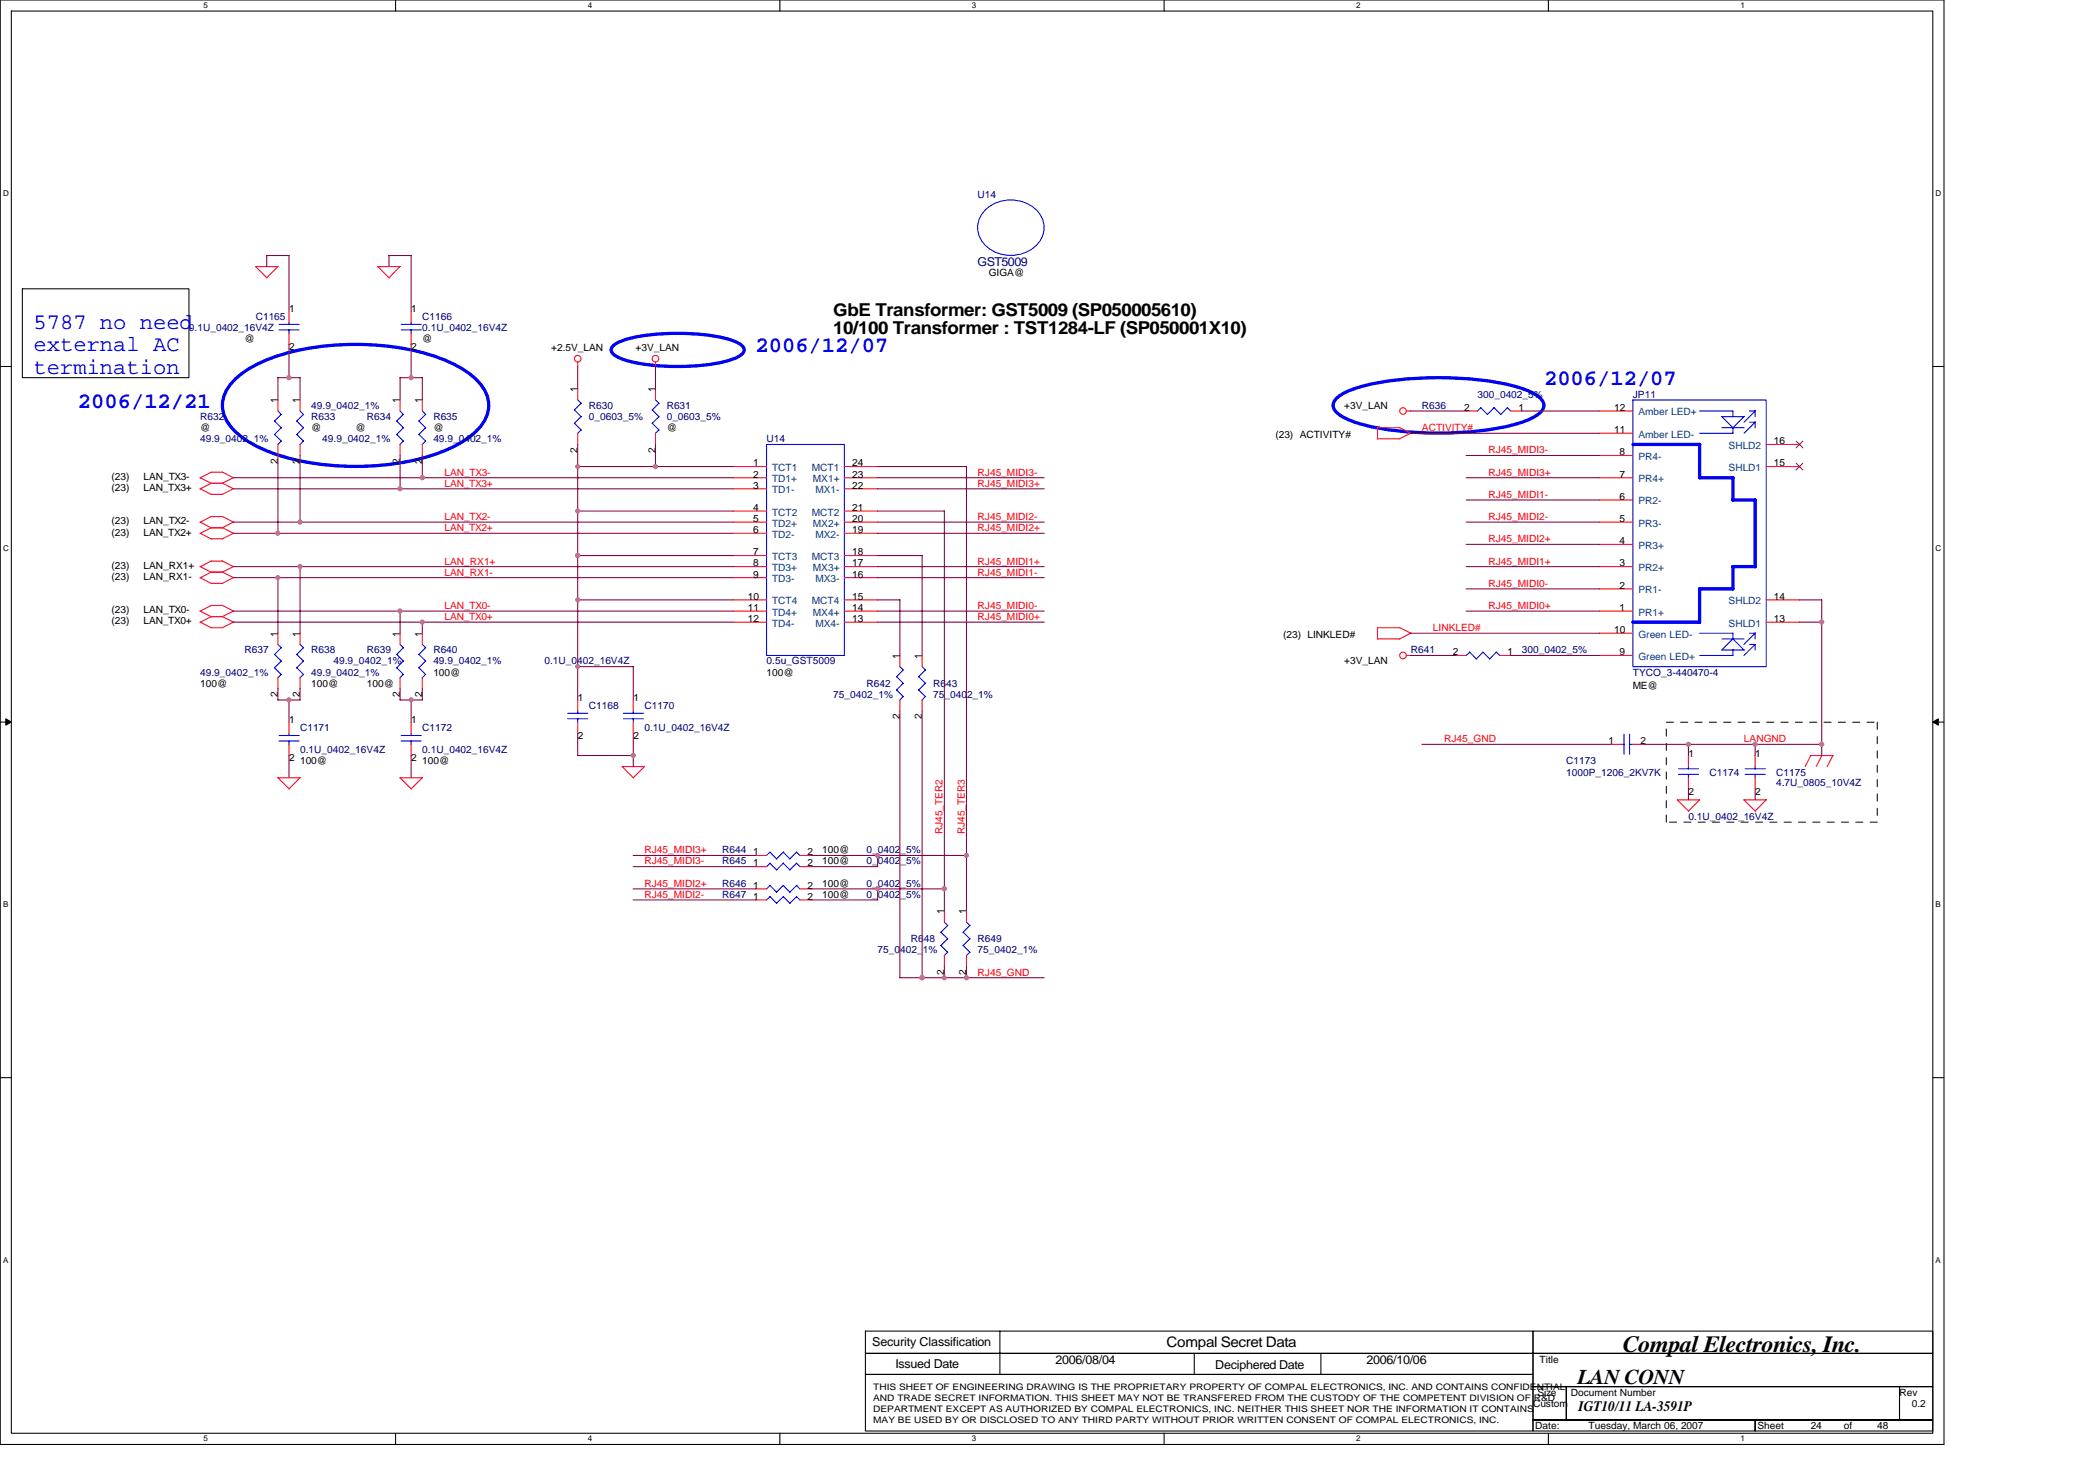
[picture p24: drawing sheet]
<svg xmlns="http://www.w3.org/2000/svg" width="297mm" height="210mm" viewBox="0 0 297 210" stroke-linecap="round" stroke-linejoin="round" font-family="sans-serif">
<defs><g id="words">
<text font-size="3.3" x="230.1" y="191.6">Compal Electronics, Inc.</text>
<g font-size="3.2" fill="#00f">
<text x="4.8" y="46.6">5787 no need</text>
<text x="4.8" y="49.8">external AC</text>
<text x="4.8" y="53">termination</text>
<text x="107.1" y="49.9">2006/12/07</text>
<text x="11" y="57.8">2006/12/21</text>
<text x="218.9" y="54.6">2006/12/07</text>
</g>
<text font-size="3" x="223.6" y="196.1">LAN CONN</text>
<g font-size="2.5">
<text x="118.1" y="44.8">GbE Transformer: GST5009 (SP050005610)</text>
<text x="118.1" y="47.3">10/100 Transformer : TST1284-LF (SP050001X10)</text>
</g>
<g font-size="2.1">
<text x="165.4" y="191">Compal Secret Data</text>
<text x="223.8" y="200">IGT10/11 LA-3591P</text>
</g>
<text font-size="1.7" fill="#000080" x="138.6" y="37.8">GST5009</text>
<g font-size="1.7">
<text x="123.7" y="190.8">Security Classification</text>
<text x="127" y="193.8">Issued Date</text>
<text x="149.6" y="193.4">2006/08/04</text>
<text x="172.3" y="194">Deciphered Date</text>
<text x="193.7" y="193.4">2006/10/06</text>
</g>
<g font-size="1.4" fill="#000080">
<text x="138.6" y="28">U14</text>
<text x="26.8" y="46.9">0.1U_0402_16V4Z</text>
<text x="36.3" y="45.4">C1165</text>
<text x="59.9" y="45.4">C1166</text>
<text x="59.9" y="46.9">0.1U_0402_16V4Z</text>
<text x="28.4" y="59.5">R632</text>
<text x="44.1" y="59.5">R633</text>
<text x="44.1" y="58">49.9_0402_1%</text>
<text x="52" y="59.5">R634</text>
<text x="61.4" y="59.5">R635</text>
<text x="83.5" y="58">R630</text>
<text x="83.5" y="59.5">0_0603_5%</text>
<text x="94.5" y="58">R631</text>
<text x="94.5" y="59.5">0_0603_5%</text>
<text x="201.6" y="58">R636</text>
<text x="209.5" y="56.4">300_0402_5%</text>
<text x="231.5" y="56.4">JP11</text>
<text x="28.4" y="62.7">49.9_0402_1%</text>
<text x="45.7" y="62.7">49.9_0402_1%</text>
<text x="61.4" y="62.7">49.9_0402_1%</text>
<text x="108.7" y="62.7">U14</text>
<text x="28.4" y="95.8">49.9_0402_1%</text>
<text x="34.7" y="92.6">R637</text>
<text x="44.1" y="92.6">R638</text>
<text x="44.1" y="95.8">49.9_0402_1%</text>
<text x="47.3" y="94.2">49.9_0402_1%</text>
<text x="52" y="92.6">R639</text>
<text x="61.4" y="92.6">R640</text>
<text x="61.4" y="94.2">49.9_0402_1%</text>
<text x="77.2" y="94.2">0.1U_0402_16V4Z</text>
<text x="108.7" y="94.2">0.5u_GST5009</text>
<text x="200" y="92.6">R641</text>
<text x="215.8" y="92.6">300_0402_5%</text>
<text x="231.5" y="95.8">TYCO_3-440470-4</text>
<text x="83.5" y="100.5">C1168</text>
<text x="91.4" y="100.5">C1170</text>
<text x="118.1" y="98.9">75_0402_1%</text>
<text x="122.9" y="97.3">R642</text>
<text x="132.3" y="97.3">R643</text>
<text x="132.3" y="98.9">75_0402_1%</text>
<text x="42.5" y="103.6">C1171</text>
<text x="42.5" y="106.8">0.1U_0402_16V4Z</text>
<text x="59.9" y="103.6">C1172</text>
<text x="59.9" y="106.8">0.1U_0402_16V4Z</text>
<text x="91.4" y="103.6">0.1U_0402_16V4Z</text>
<text x="222.1" y="108.4">C1173</text>
<text x="222.1" y="109.9">1000P_1206_2KV7K</text>
<text x="242.4" y="109.9">C1174</text>
<text x="251.8" y="109.9">C1175</text>
<text x="251.8" y="111.3">4.7U_0805_10V4Z</text>
<text x="239.4" y="116.2">0.1U_0402_16V4Z</text>
<text x="102.4" y="122.5">R645</text>
<text x="102.4" y="120.9">R644</text>
<text x="102.4" y="125.7">R646</text>
<text x="122.9" y="122.5">0_0402_5%</text>
<text x="122.9" y="120.9">0_0402_5%</text>
<text x="122.9" y="125.7">0_0402_5%</text>
<text x="102.4" y="127.3">R647</text>
<text x="122.9" y="127.3">0_0402_5%</text>
<text x="124.4" y="135.1">75_0402_1%</text>
<text x="129.2" y="133.5">R648</text>
<text x="138.6" y="133.5">R649</text>
<text x="138.6" y="135.1">75_0402_1%</text>
</g>
<g font-size="1.4">
<text x="140.2" y="39.1">GIGA@</text>
<text x="41" y="44.2">1</text>
<text x="58.3" y="44.2">1</text>
<text x="34.7" y="48.5">@</text>
<text x="41" y="49.6">2</text>
<text x="58.3" y="49.6">2</text>
<text x="59.9" y="48.5">@</text>
<text x="78.1" y="49.8">+2.5V_LAN</text>
<text x="90.1" y="49.8">+3V_LAN</text>
<text x="39.4" y="57.1" transform="rotate(-90 39.4 57.1)">1</text>
<text x="42.5" y="57.1" transform="rotate(-90 42.5 57.1)">1</text>
<text x="56.7" y="57.1" transform="rotate(-90 56.7 57.1)">1</text>
<text x="59.9" y="57.1" transform="rotate(-90 59.9 57.1)">1</text>
<text x="81.9" y="55.6" transform="rotate(-90 81.9 55.6)">1</text>
<text x="92.9" y="55.6" transform="rotate(-90 92.9 55.6)">1</text>
<text x="190.6" y="58">+3V_LAN</text>
<text x="207.6" y="58.2">2</text>
<text x="215.3" y="58.2">1</text>
<text x="228.9" y="58.2">12</text>
<text x="28.4" y="61.1">@</text>
<text x="39.4" y="65.7" transform="rotate(-90 39.4 65.7)">2</text>
<text x="42.5" y="65.7" transform="rotate(-90 42.5 65.7)">2</text>
<text x="44.1" y="61.1">@</text>
<text x="50.4" y="61.1">@</text>
<text x="56.7" y="65.7" transform="rotate(-90 56.7 65.7)">2</text>
<text x="59.9" y="65.7" transform="rotate(-90 59.9 65.7)">2</text>
<text x="61.4" y="61.1">@</text>
<text x="81.9" y="64.2" transform="rotate(-90 81.9 64.2)">2</text>
<text x="92.9" y="64.2" transform="rotate(-90 92.9 64.2)">2</text>
<text x="94.5" y="61.1">@</text>
<text x="180.8" y="62">(23) ACTIVITY#</text>
<text x="228.9" y="61.4">11</text>
<text x="229.6" y="64.5">8</text>
<text x="251.5" y="63">16</text>
<text x="15.8" y="69.6">(23)</text>
<text x="15.8" y="68">(23)</text>
<text x="20.3" y="69.6">LAN_TX3+</text>
<text x="20.3" y="68">LAN_TX3-</text>
<text x="106.8" y="66.1">1</text>
<text x="106.8" y="67.7">2</text>
<text x="106.8" y="69.3">3</text>
<text x="120.8" y="69.3">22</text>
<text x="120.8" y="67.7">23</text>
<text x="120.8" y="66.1">24</text>
<text x="229.6" y="70.8">6</text>
<text x="229.6" y="67.7">7</text>
<text x="251.5" y="66.1">15</text>
<text x="15.8" y="74.3">(23)</text>
<text x="15.8" y="75.9">(23)</text>
<text x="20.3" y="74.3">LAN_TX2-</text>
<text x="20.3" y="75.9">LAN_TX2+</text>
<text x="106.8" y="72.4">4</text>
<text x="106.8" y="74">5</text>
<text x="106.8" y="75.6">6</text>
<text x="120.8" y="75.6">19</text>
<text x="120.8" y="74">20</text>
<text x="120.8" y="72.4">21</text>
<text x="229.6" y="77.1">4</text>
<text x="229.6" y="74">5</text>
<text x="15.8" y="82.2">(23)</text>
<text x="15.8" y="80.6">(23)</text>
<text x="20.3" y="82.2">LAN_RX1-</text>
<text x="20.3" y="80.6">LAN_RX1+</text>
<text x="106.8" y="78.7">7</text>
<text x="106.8" y="80.3">8</text>
<text x="106.8" y="81.9">9</text>
<text x="120.8" y="78.7">18</text>
<text x="120.8" y="80.3">17</text>
<text x="120.8" y="81.9">16</text>
<text x="229.6" y="83.4">2</text>
<text x="229.6" y="80.3">3</text>
<text x="15.8" y="86.9">(23)</text>
<text x="15.8" y="88.5">(23)</text>
<text x="20.3" y="86.9">LAN_TX0-</text>
<text x="20.3" y="88.5">LAN_TX0+</text>
<text x="106" y="85">10</text>
<text x="106" y="86.6">11</text>
<text x="106" y="88.2">12</text>
<text x="120.8" y="85">15</text>
<text x="120.8" y="86.6">14</text>
<text x="120.8" y="88.2">13</text>
<text x="228.9" y="89.7">10</text>
<text x="229.6" y="86.6">1</text>
<text x="251.5" y="88.2">13</text>
<text x="251.5" y="85">14</text>
<text x="39.4" y="90.2" transform="rotate(-90 39.4 90.2)">1</text>
<text x="42.5" y="90.2" transform="rotate(-90 42.5 90.2)">1</text>
<text x="56.7" y="90.2" transform="rotate(-90 56.7 90.2)">1</text>
<text x="59.9" y="90.2" transform="rotate(-90 59.9 90.2)">1</text>
<text x="61.4" y="95.8">100@</text>
<text x="108.7" y="95.8">100@</text>
<text x="127.6" y="93.4" transform="rotate(-90 127.6 93.4)">1</text>
<text x="130.7" y="93.4" transform="rotate(-90 130.7 93.4)">1</text>
<text x="181.9" y="90.4">(23) LINKLED#</text>
<text x="190.6" y="94.2">+3V_LAN</text>
<text x="206" y="92.9">2</text>
<text x="213.7" y="92.9">1</text>
<text x="229.6" y="92.9">9</text>
<text x="28.4" y="97.3">100@</text>
<text x="39.4" y="98.8" transform="rotate(-90 39.4 98.8)">2</text>
<text x="42.5" y="98.8" transform="rotate(-90 42.5 98.8)">2</text>
<text x="44.1" y="97.3">100@</text>
<text x="52" y="97.3">100@</text>
<text x="56.7" y="98.8" transform="rotate(-90 56.7 98.8)">2</text>
<text x="59.9" y="98.8" transform="rotate(-90 59.9 98.8)">2</text>
<text x="81.9" y="99.4">1</text>
<text x="89.8" y="99.4">1</text>
<text x="127.6" y="102" transform="rotate(-90 127.6 102)">2</text>
<text x="130.7" y="102" transform="rotate(-90 130.7 102)">2</text>
<text x="231.5" y="97.6">ME@</text>
<text x="41" y="102.5">1</text>
<text x="41" y="107.9">2</text>
<text x="58.3" y="102.5">1</text>
<text x="58.3" y="107.9">2</text>
<text x="81.9" y="104.7">2</text>
<text x="89.8" y="104.7">2</text>
<text x="228.1" y="105.5">1</text>
<text x="232.6" y="105.5">2</text>
<text x="239.4" y="107.2">1</text>
<text x="248.9" y="107.2">1</text>
<text x="42.5" y="108.4">100@</text>
<text x="59.9" y="108.4">100@</text>
<text x="239.4" y="112.6">2</text>
<text x="248.9" y="112.6">2</text>
<text x="106.8" y="122.8">1</text>
<text x="106.8" y="121.2">1</text>
<text x="106.8" y="126">1</text>
<text x="114.5" y="122.8">2</text>
<text x="114.5" y="121.2">2</text>
<text x="114.5" y="126">2</text>
<text x="116.6" y="122.5">100@</text>
<text x="116.6" y="120.9">100@</text>
<text x="116.6" y="125.7">100@</text>
<text x="106.8" y="127.5">1</text>
<text x="114.5" y="127.5">2</text>
<text x="116.6" y="127.3">100@</text>
<text x="133.9" y="129.6" transform="rotate(-90 133.9 129.6)">1</text>
<text x="137" y="129.6" transform="rotate(-90 137 129.6)">1</text>
<text x="133.9" y="138.2" transform="rotate(-90 133.9 138.2)">2</text>
<text x="137" y="138.2" transform="rotate(-90 137 138.2)">2</text>
<text x="218" y="197.8">Size</text>
<text x="218.3" y="193.2">Title</text>
<text x="222.7" y="197.8">Document Number</text>
<text x="269.3" y="197.8">Rev</text>
<text x="217.4" y="199.4">Custom</text>
<text x="217.7" y="202.5">Date:</text>
<text x="225.2" y="202.5">Tuesday, March 06, 2007</text>
<text x="249.2" y="202.5">Sheet</text>
<text x="256.7" y="202.5">24</text>
<text x="261.4" y="202.5">of</text>
<text x="266.2" y="202.5">48</text>
<text x="271.1" y="199.4">0.2</text>
</g>
<g font-size="1.4" fill="#004080">
<text x="232.3" y="58.9">Amber LED+</text>
<text x="232.3" y="65.2">PR4-</text>
<text x="232.3" y="62">Amber LED-</text>
<text x="245.1" y="63.6">SHLD2</text>
<text x="109.5" y="66.8">TCT1</text>
<text x="109.5" y="68.3">TD1+</text>
<text x="109.5" y="69.9">TD1-</text>
<text x="115.1" y="66.8">MCT1</text>
<text x="115.2" y="68.3">MX1+</text>
<text x="115.6" y="69.9">MX1-</text>
<text x="232.3" y="71.5">PR2-</text>
<text x="232.3" y="68.3">PR4+</text>
<text x="245.1" y="66.8">SHLD1</text>
<text x="109.5" y="73.1">TCT2</text>
<text x="109.5" y="74.6">TD2+</text>
<text x="109.5" y="76.2">TD2-</text>
<text x="115.1" y="73.1">MCT2</text>
<text x="115.2" y="74.6">MX2+</text>
<text x="115.6" y="76.2">MX2-</text>
<text x="232.3" y="77.8">PR3+</text>
<text x="232.3" y="74.6">PR3-</text>
<text x="109.5" y="79.4">TCT3</text>
<text x="109.5" y="80.9">TD3+</text>
<text x="109.5" y="82.5">TD3-</text>
<text x="115.1" y="79.4">MCT3</text>
<text x="115.2" y="80.9">MX3+</text>
<text x="115.6" y="82.5">MX3-</text>
<text x="232.3" y="80.9">PR2+</text>
<text x="109.5" y="85.7">TCT4</text>
<text x="109.5" y="87.2">TD4+</text>
<text x="109.5" y="88.8">TD4-</text>
<text x="115.1" y="85.7">MCT4</text>
<text x="115.2" y="87.2">MX4+</text>
<text x="115.6" y="88.8">MX4-</text>
<text x="232.3" y="84.1">PR1-</text>
<text x="232.3" y="87.2">PR1+</text>
<text x="245.1" y="88.8">SHLD1</text>
<text x="245.1" y="85.7">SHLD2</text>
<text x="232.3" y="93.5">Green LED+</text>
<text x="232.3" y="90.4">Green LED-</text>
</g>
<g font-size="1.4" fill="#f00">
<text x="201.6" y="61.1">ACTIVITY#</text>
<text x="211" y="64.3">RJ45_MIDI3-</text>
<text x="63" y="69">LAN_TX3+</text>
<text x="63" y="67.4">LAN_TX3-</text>
<text x="138.6" y="69">RJ45_MIDI3+</text>
<text x="138.6" y="67.4">RJ45_MIDI3-</text>
<text x="211" y="67.4">RJ45_MIDI3+</text>
<text x="211" y="70.5">RJ45_MIDI1-</text>
<text x="63" y="73.7">LAN_TX2-</text>
<text x="63" y="75.3">LAN_TX2+</text>
<text x="138.6" y="73.7">RJ45_MIDI2-</text>
<text x="138.6" y="75.3">RJ45_MIDI2+</text>
<text x="211" y="73.7">RJ45_MIDI2-</text>
<text x="211" y="76.9">RJ45_MIDI2+</text>
<text x="63" y="81.6">LAN_RX1-</text>
<text x="63" y="80">LAN_RX1+</text>
<text x="138.6" y="81.6">RJ45_MIDI1-</text>
<text x="138.6" y="80">RJ45_MIDI1+</text>
<text x="211" y="80">RJ45_MIDI1+</text>
<text x="211" y="83.1">RJ45_MIDI0-</text>
<text x="63" y="87.9">LAN_TX0+</text>
<text x="63" y="86.3">LAN_TX0-</text>
<text x="138.6" y="86.3">RJ45_MIDI0-</text>
<text x="138.6" y="87.9">RJ45_MIDI0+</text>
<text x="203.2" y="89.5">LINKLED#</text>
<text x="211" y="86.3">RJ45_MIDI0+</text>
<text x="204.8" y="105.2">RJ45_GND</text>
<text x="247.3" y="105.2">LANGND</text>
<text x="133.6" y="118.3" transform="rotate(-90 133.6 118.3)">RJ45_TER2</text>
<text x="136.8" y="118.3" transform="rotate(-90 136.8 118.3)">RJ45_TER3</text>
<text x="91.4" y="120.9">RJ45_MIDI3+</text>
<text x="91.4" y="122.5">RJ45_MIDI3-</text>
<text x="91.4" y="125.7">RJ45_MIDI2+</text>
<text x="91.4" y="127.3">RJ45_MIDI2-</text>
<text x="138.6" y="138.3">RJ45_GND</text>
</g>
<g font-size="1.3">
<text x="123.8" y="197">THIS SHEET OF ENGINEERING DRAWING IS THE PROPRIETARY PROPERTY OF COMPAL ELECTRONICS, INC. AND CONTAINS CONFIDENTIAL</text>
<text x="123.8" y="198.6">AND TRADE SECRET INFORMATION. THIS SHEET MAY NOT BE TRANSFERED FROM THE CUSTODY OF THE COMPETENT DIVISION OF R&amp;D</text>
<text x="123.8" y="200.1">DEPARTMENT EXCEPT AS AUTHORIZED BY COMPAL ELECTRONICS, INC. NEITHER THIS SHEET NOR THE INFORMATION IT CONTAINS</text>
<text x="123.8" y="201.6">MAY BE USED BY OR DISCLOSED TO ANY THIRD PARTY WITHOUT PRIOR WRITTEN CONSENT OF COMPAL ELECTRONICS, INC.</text>
</g>
<g font-size="1.1">
<text x="28.8" y="1.2">5</text>
<text x="83.3" y="1.2">4</text>
<text x="137.8" y="1.2">3</text>
<text x="192.3" y="1.2">2</text>
<text x="246.8" y="1.2">1</text>
<text x=".4" y="27.8">D</text>
<text x="274.4" y="27.8">D</text>
<text x=".4" y="78.1">C</text>
<text x="274.4" y="78.1">C</text>
<text x=".4" y="128.5">B</text>
<text x="274.4" y="128.5">B</text>
<text x=".4" y="178.9">A</text>
<text x="274.4" y="178.9">A</text>
<text x="28.8" y="204.3">5</text>
<text x="83.3" y="204.3">4</text>
<text x="137.8" y="204.3">3</text>
<text x="192.3" y="204.3">2</text>
<text x="246.8" y="204.3">1</text>
</g>
</g></defs>
<path d="M0 0h275.6v204.7h-275.6zM1.6 1.6h272.4v201.5h-272.4z" fill="none" stroke="#000" stroke-width=".15"/>
<g fill="#fff">
<path d="M28.8 .1h.7v1.3h-.7z"/>
<path d="M28.8 203.3h.7v1.3h-.7z"/>
</g>
<path d="M56.1 0v1.6M56.1 203.1v1.6" fill="none" stroke="#000" stroke-width=".15"/>
<g fill="#fff">
<path d="M83.3 .1h.6v1.3h-.6z"/>
<path d="M83.3 203.3h.6v1.3h-.6z"/>
</g>
<path d="M110.6 0v1.6M110.6 203.1v1.6" fill="none" stroke="#000" stroke-width=".15"/>
<g fill="#fff">
<path d="M137.8 .1h.6v1.3h-.6z"/>
<path d="M137.8 203.3h.6v1.3h-.6z"/>
</g>
<path d="M165.1 0v1.6M165.1 203.1v1.6" fill="none" stroke="#000" stroke-width=".15"/>
<g fill="#fff">
<path d="M192.3 .1h.6v1.3h-.6z"/>
<path d="M192.3 203.3h.6v1.3h-.6z"/>
</g>
<path d="M219.5 0v1.6M219.5 203.1v1.6" fill="none" stroke="#000" stroke-width=".15"/>
<g fill="#fff">
<path d="M246.8 .1h.6v1.3h-.6z"/>
<path d="M246.8 203.3h.6v1.3h-.6z"/>
<path d="M.4 26.8h.8v1.2h-.8z"/>
<path d="M274.4 26.8h.8v1.2h-.8z"/>
<path d="M.4 77.1h.8v1.3h-.8z"/>
<path d="M274.4 77.1h.8v1.3h-.8z"/>
</g>
<path d="M0 51.9h1.6M274 51.9h1.6" fill="none" stroke="#000" stroke-width=".15"/>
<g fill="#fff">
<path d="M.4 127.5h.8v1.3h-.8z"/>
<path d="M274.4 127.5h.8v1.3h-.8z"/>
</g>
<path d="M0 102.3h1.6M274 102.3h1.6" fill="none" stroke="#000" stroke-width=".15"/>
<path d="M.8 101.9l.8 .4-.8 .5zM274 102.3l.8-.4v.9z" fill="#000" stroke="#000" stroke-width=".14"/>
<g fill="#fff">
<path d="M.4 177.9h.8v1.3h-.8z"/>
<path d="M274.4 177.9h.8v1.3h-.8z"/>
</g>
<g fill="none" stroke="#000" stroke-width=".15">
<path d="M3.2 40.9h23.6v12.6h-23.6zM0 152.7h1.6M274 152.7h1.6M122.7 188.7h94.7v3.1h-94.7zM122.7 191.8h94.7v3h-94.7zM122.7 194.8h94.7v8h-94.7zM141.8 188.7v6.1M169.3 191.8v3M187.3 191.8v3M217.4 188.7h56.6v3.1h-56.6zM217.4 191.8h56.6v4.7h-56.6zM217.4 196.5h4.7v4.8h-4.7z"/>
<path d="M222.1 196.5h47.2v4.8h-47.2zM269.3 196.5h4.7v4.8h-4.7zM217.4 201.3h31.5v1.5h-31.5zM248.9 201.3h25.1v1.5h-25.1z"/>
</g>
<path d="M236.3 102.4h29.9M236.3 116.5v-14.1M266.2 102.4v14.1M266.2 116.5h-29.9" fill="none" stroke="#000" stroke-width=".14" stroke-dasharray="1 1 1 1 1 1 1 1"/>
<path d="M33.2 53.9a17.2 17.2 0 0 1 7.7-3.9 37.7 37.7 0 0 1 22.2 1 10.7 10.7 0 0 1 5.8 4.6 4.6 4.6 0 0 1-1.3 5.4 17.2 17.2 0 0 1-7.7 3.9 37.5 37.5 0 0 1-22.1-1 10.7 10.7 0 0 1-5.8-4.6 4.6 4.6 0 0 1 1.2-5.4zM87.1 48.8a13.4 13.4 0 0 1 6-1.4 29.9 29.9 0 0 1 10.6 .8l1.3 .6 .4 .4 .1 .4-.1 .4a4.7 4.7 0 0 1-2.7 1.3 31.4 31.4 0 0 1-14.2-.3l-1.4-.7-.3-.3-.1-.4 .1-.4zM189.5 56.5a12.2 12.2 0 0 1 5.9-2.3 49.1 49.1 0 0 1 19.7 .6 8 8 0 0 1 3.3 1.7 1.24 1.24 0 0 1 0 1.9 12.2 12.2 0 0 1-5.9 2.3 48.7 48.7 0 0 1-19.7-.6 7.9 7.9 0 0 1-3.3-1.7 1.25 1.25 0 0 1 0-1.9zM231.5 63h9.5M241 63v4.7h4.7v3.2M245.7 70.9h3.2v9.4h-3.2M245.7 80.3v3.2h-4.7v4.7h-9.5" fill="none" stroke="#00f" stroke-width=".47"/>
<g fill="none" stroke="#f00" stroke-width=".15">
<path d="M36.2 37.8h3.2M36.3 37.8l1.5 1.6M39.4 37.8l-1.6 1.6M56.7 37.8h-3.2l1.7 1.6M56.7 37.8l-1.5 1.6M39.4 56.7v1.6M41 44.1v1.6M41 47.2v1.6M42.5 56.7v1.6M56.7 56.7v1.6M58.3 44.1v1.6M58.3 47.2v1.6"/>
<path d="M59.9 56.7v1.6M81.9 51.3v.7M81.9 55.1v1.6M92.9 51.3v.7M92.9 55.1v1.6M199.4 58.3h.6M207.9 58.3h1.6M214.2 58.3h1.6M226.8 58.3h4.7M28.4 74l1.6 .8M28.4 67.7l1.6 .8M29.9 73.2h1.6"/>
<path d="M29.9 79.5h1.6M29.9 66.9h1.6M29.9 73.2l-1.5 .8M29.9 74.8l-1.5 .8M29.9 79.5l-1.5 .8M29.9 68.5l-1.5 .8M29.9 66.9l-1.5 .8M31.5 73.2l1.6 .8M31.5 74.8l1.6 .8-1.5 .8h-1.6l-1.6-.8M31.5 79.5l1.6 .8M31.5 68.5l1.6 .8-1.5 .8h-1.6l-1.6-.8M31.5 66.9l1.6 .8-1.5 .8h-1.7"/>
<path d="M33.1 74l-1.5 .8h-1.7M39.4 63v1.6M42.5 63v1.6M56.7 63v1.6M59.9 63v1.6M81.9 61.4v1.6M92.9 61.4v1.6M104 74h4.7M104 67.7h4.7M104 66.1h4.7M104 69.3h4.7M104 72.4h4.7"/>
<path d="M104 75.6h4.7M104 78.7h4.7M119.7 74h4.7M119.7 67.7h4.7M119.7 66.1h4.7M119.7 69.3h4.7M119.7 72.4h4.7M119.7 75.6h4.7M119.7 78.7h4.7M195.3 60.6h3.2M195.3 60.6v1.6M198.4 60.6l1.6 .8"/>
<path d="M200 61.4l-1.5 .8h-3.2M226.8 77.2h4.7M226.8 74h4.7M226.8 70.9h4.7M226.8 67.7h4.7M226.8 64.6h4.7M226.8 61.4h4.7M250.4 63h4.7M250.4 66.1h4.7M28.4 86.6l1.6 .8-1.6 .8M28.4 81.9l1.6 .8M28.4 80.3l1.5 .8-1.5 .8"/>
<path d="M29.9 85.8h1.6M29.9 85.8l-1.5 .8M31.5 85.8l1.6 .8M31.5 87.4l1.6 .8M31.5 81.1l1.6 .8M33.1 86.6l-1.5 .8h-1.7M33.1 88.2l-1.5 .8h-1.6l-1.6-.8M33.1 81.9l-1.5 .8h-1.7M33.1 80.3l-1.5 .8h-1.7M39.4 89.7v1.6M39.4 96.1v1.5M42.5 89.7v1.6"/>
<path d="M42.5 96.1v1.5M56.7 89.7v1.6M56.7 96.1v1.5M59.9 89.7v1.6M59.9 96.1v1.5M81.9 99.2v1.6M89.8 99.2v1.6M104 86.6h4.7M104 80.3h4.7M104 88.2h4.7M104 85h4.7M104 81.9h4.7"/>
<path d="M119.7 86.6h4.7M119.7 80.3h4.7M119.7 88.2h4.7M119.7 85h4.7M119.7 81.9h4.7M127.6 92.9v1.6M127.6 99.2v1.6M130.7 92.9v1.6M130.7 99.2v1.6M195.3 89h3.2M195.3 89v1.6h3.2l1.5-.9M198.4 88.9l1.6 .8"/>
<path d="M199.4 92.9h.6M206.3 92.9h1.6M212.6 92.9h1.6M226.8 92.9h4.7M226.8 83.5h4.7M226.8 86.6h4.7M226.8 80.3h4.7M226.8 89.7h4.7M250.4 88.2h4.7M250.4 85h4.7M39.4 110.2h3.1M39.4 110.2l1.6 1.6"/>
<path d="M41 102.4v1.5M41 105.5v1.6M42.6 110.2l-1.6 1.6M58.3 102.4v1.5M58.3 105.5v1.6M59.9 110.2h-3.2l1.6 1.6M59.9 110.2l-1.6 1.6M81.9 102.4v1.5M88.2 108.6h3.2l-1.6 1.6M88.2 108.6l1.6 1.7M89.8 102.4v1.5M228.4 105.5h1.6"/>
<path d="M231.5 105.5h1.6M239.4 107.1v1.5M239.4 110.2v1.6M241 113.4h-3.2l1.6 1.6M241 113.3l-1.6 1.7M247.2 113.4h3.2l-1.5 1.6M247.3 113.4l1.6 1.6M248.9 107.1v1.5M248.9 110.2v1.6M256.7 107.1h3.2l-.8 1.6M256.7 107.1l-.8 1.5M258.3 107.1l-.8 1.5"/>
<path d="M107.1 127.6h1.6M107.1 122.8h1.6M107.1 121.2h1.6M107.1 126h1.6M113.4 127.6h1.6M113.4 122.8h1.6M113.4 121.2h1.6M113.4 126h1.6M133.9 129.1v1.6M133.9 135.4v1.6M137 129.1v1.6M137 135.4v1.6"/>
<circle cx="81.9" cy="50.8" r=".47"/>
<circle cx="92.9" cy="50.8" r=".47"/>
<circle cx="198.9" cy="58.2" r=".47"/>
<circle cx="198.9" cy="92.9" r=".47"/>
</g>
<g fill="none" stroke="#00f" stroke-width=".15">
<path d="M139.7 29.7a5.3 5.3 0 0 1 7.7 .6 3.6 3.6 0 0 1-1.7 5.4 5.1 5.1 0 0 1-6.8-2.1 3.4 3.4 0 0 1 .8-3.9zM38.9 59.7l1 .9M39.4 58.3l.5 .5M39.6 46.8h2.8M39.6 46h2.8M39.9 58.7l-1 1M41 45.7v.3M41 46.7v.5M42.1 59.7l.9 .9M42.5 58.3l.5 .5M43 58.7l-.9 1M56.3 59.7l.9 .9"/>
<path d="M56.7 58.3l.5 .5M56.9 46.8h2.8M56.9 46h2.8M57.2 58.7l-1 1M58.3 45.7v.3M58.3 46.7v.5M59.4 59.7l1 .9M59.9 58.3l.5 .5M60.3 58.7l-.9 1M81.4 58.1l1 1M81.4 60l1 1M81.9 56.7l.5 .5"/>
<path d="M82.4 57.1l-1 1M82.4 59.1l-1 .9M92.5 58.1l.9 1M92.5 60l.9 1M92.9 56.7l.5 .5M93.4 57.1l-.9 1M93.4 59.1l-.9 .9M209.9 57.8l1 .9M209.9 57.8l-.4 .5M212.8 58.7l-1-.9-.9 1M213.7 57.8l.5 .5M213.7 57.8l-.9 1"/>
<path d="M231.5 56.7h18.9v37.8h-18.9zM241 58.3h4.7v.8M247.3 59.1h-3.2l1.6 1.5M247.3 59l-1.6 1.6v.8h-4.7M248 58.3h.9M248.1 59.8h.8M248.9 58.3v.8M248.9 59.8v.8M248.9 58.2l-1.6 1.6M248.9 59.8l-1.6 1.6M38.9 61.6l1 .9M39.9 60.6l-1 1"/>
<path d="M39.9 62.5l-.5 .5M42.1 61.6l.9 .9M43 60.6l-.9 1M43 62.5l-.5 .5M56.3 61.6l.9 .9M57.2 60.6l-1 1M57.2 62.5l-.5 .5M59.4 61.6l1 .9M60.3 60.6l-.9 1M60.3 62.5l-.4 .5M82.4 60.9l-.5 .5M93.4 60.9l-.5 .5"/>
<path d="M108.7 63h11v29.9h-11zM244.1 60.6h3.2M38.9 92.8l1 .9M38.9 94.6l1 1M39.4 91.3l.5 .5M39.9 91.8l-1 1M39.9 93.7l-1 1M39.9 95.6l-.5 .5M42.1 92.8l.9 .9M42.1 94.6l.9 1M42.5 91.3l.5 .5M43 91.8l-.9 1"/>
<path d="M43 93.7l-.9 1M43 95.6l-.5 .5M56.7 91.3l.5 .5M57.2 91.8l-1 1 1 .9M57.2 93.7l-1 1 1 .9M57.2 95.6l-.5 .5M59.4 92.8l1 .9M59.4 94.6l1 1M59.9 91.3l.5 .5M60.3 91.8l-.9 1M60.3 93.7l-.9 1M60.3 95.6l-.4 .5"/>
<path d="M127.6 94.5l.5 .5-1 .9 1 1M128.1 96.8l-1 1 1 .9M128.1 98.7l-.5 .5M130.3 95.9l.9 1M130.3 97.8l.9 .9M130.7 94.5l.5 .5-1 .9M131.2 96.8l-1 1M131.2 98.7l-.5 .5M208.4 92.4l.9 1 1-1M208.4 92.4l-.5 .5M210.2 92.4l1 1M212.1 92.4l.5 .5"/>
<path d="M212.1 92.4l-.9 1M241 89.7h4.7v.9l1.6 1.5h-3.2l1.6-1.6M244.1 90.6h3.2M245.7 92.1v.8h-4.7M248 89.7h.9v.9M248.1 91.3h.8v.8M248.9 89.7l-1.6 1.6M248.9 91.3l-1.6 1.6M39.6 105h2.8M39.6 104.2h2.8M41 103.9v.4M41 105v.5"/>
<path d="M56.9 105h2.8M56.9 104.2h2.8M58.3 103.9v.4M58.3 105v.5M80.5 101.9h2.9M80.5 101.1h2.9M81.9 100.8v.3M81.9 101.9v.5M88.4 101.9h2.8M88.4 101.1h2.8M89.8 100.8v.3M89.8 101.9v.5"/>
<path d="M230 105.5h.3M230.3 104.1v2.8M231 105.5h.5M231.1 104.1v2.8M238 109.7h2.8M238 109h2.8M239.4 108.6v.4M239.4 109.7v.5M247.4 109.7h2.9M247.4 109h2.9M248.9 108.6v.4M248.9 109.7v.5"/>
<path d="M109.2 127.1l.9 .9M109.2 122.3l.9 1M109.2 120.8l.9 1M109.2 125.5l.9 1M109.2 127.1l-.5 .5M109.2 122.3l-.5 .5M109.2 120.8l-.5 .4M109.2 125.5l-.5 .5M111.1 127.1l.9 .9M111.1 122.3l.9 1M111.1 120.8l.9 1M111.1 125.5l.9 1"/>
<path d="M111.1 127.1l-1 .9M111.1 122.3l-1 1M111.1 120.8l-1 .9M111.1 125.5l-1 .9M112.9 127.1l.5 .5M112.9 122.3l.5 .6M112.9 120.8l.5 .5M112.9 125.5l.5 .5M113 127.1l-1 .9M113 122.3l-1 1M113 120.8l-1 .9M113 125.5l-1 .9"/>
<path d="M133.4 132.1l1 1-1 .9M133.4 134l1 1M133.9 130.7l.5 .5-1 .9M134.4 135l-.5 .4M136.6 132.1l.9 1-1 .9M136.6 134l.9 1M137 130.7l.5 .5-1 .9M137.5 135l-.5 .4"/>
</g>
<path d="M254.7 62.5l.9 1M254.7 65.7l.9 .9M255.6 62.5l-.9 1M255.6 65.7l-.9 .9" fill="none" stroke="#804000" stroke-width=".14"/>
<g fill="none" stroke="#800040" stroke-width=".15">
<path d="M37.8 36.2h3.2M37.8 36.2v1.6M41 36.2v7.9M55.1 36.2h3.2M55.2 36.2v1.6M58.3 36.2v7.9M39.4 53.5h3.1v3.2M39.4 53.5v3.2M41 48.8v4.7M56.7 56.7v-3.2h3.2v3.2M58.3 48.8v4.7M81.9 51.9v3.2"/>
<path d="M92.9 52v3.1M200 58.3h7.9M215.7 58.3h11.1M33.1 74h70.9M33.1 75.6h70.9M33.1 67.7h70.9M33.1 69.3h70.9M39.4 64.5v11.1M42.5 64.5v9.5M56.7 64.6v4.7M59.9 64.6v3.1M81.9 66.1h22.1"/>
<path d="M81.9 72.4h22.1M81.9 78.7h22.1M81.9 63v36.2M92.9 63v3.1M124.4 74h23.7M124.4 75.6h23.7M124.4 66.1h12.6v63M124.4 72.4h9.5v56.7M124.4 67.7h23.7M124.4 69.3h23.7M124.4 78.7h6.3v14.2M200 61.4h26.8"/>
<path d="M207.9 74h18.9M207.9 77.2h18.9M207.9 64.6h18.9M207.9 67.7h18.9M207.9 70.9h18.9M33.1 86.6h70.9M33.1 88.2h70.9M33.1 81.9h70.9M33.1 80.3h70.9M39.4 81.9v7.8M39.4 97.6v1.6M41 99.2v3.2"/>
<path d="M42.5 97.6v1.6h-3.1M42.5 80.3v9.4M56.7 97.6v1.6h3.2v-1.6M56.7 86.6v3.1M58.3 99.2v3.2M59.9 88.2v1.5M81.9 85h22.1M81.9 94.5h7.9M89.8 94.5v4.7M124.4 86.6h23.7M124.4 88.2h23.7M124.4 85h3.2"/>
<path d="M124.4 81.9h23.7M124.4 80.3h23.7M127.6 85v7.9M200 92.9h6.3M200 89.7h26.8M207.9 86.6h18.9M207.9 80.3h18.9M207.9 83.5h18.9M214.2 92.9h12.6M255.1 88.2h3.2M255.1 85h3.2M258.3 85v22.1"/>
<path d="M41 107.1v3.1M58.3 107.1v3.1M81.9 103.9v3.2M81.9 107.1h7.9M89.8 103.9v4.8M127.6 100.8v37.8M130.7 100.8v37.8M201.6 105.5h26.8M233.1 105.5h25.2M239.4 105.5v1.6M239.4 111.8v1.6M248.9 105.5v1.6"/>
<path d="M248.9 111.8v1.6M89.8 121.2h17.3M89.8 122.8h17.3M89.8 127.6h17.3M89.8 126h17.3M115 121.2h22M115 126h18.9M124.4 121.2v1.6h-9.4M124.4 126v1.6h-9.4M127.6 138.6h20.5M133.9 137v1.6M137 137v1.6"/>
</g>
<g fill="#f0f" stroke="#f0f" stroke-width=".15">
<circle cx="41" cy="99.2" r=".31"/>
<circle cx="42.5" cy="80.3" r=".3"/>
<circle cx="58.3" cy="53.5" r=".3"/>
<circle cx="81.9" cy="66.1" r=".3"/>
<circle cx="59.9" cy="88.2" r=".31"/>
<circle cx="124.4" cy="121.2" r=".3"/>
<circle cx="81.9" cy="94.5" r=".3"/>
<circle cx="130.7" cy="138.6" r=".31"/>
<circle cx="58.3" cy="99.2" r=".3"/>
<circle cx="42.5" cy="74" r=".3"/>
<circle cx="39.4" cy="75.6" r=".3"/>
<circle cx="39.4" cy="81.9" r=".3"/>
<circle cx="56.7" cy="86.6" r=".3"/>
<circle cx="133.9" cy="126" r=".3"/>
<circle cx="41" cy="53.5" r=".31"/>
<circle cx="81.9" cy="78.7" r=".3"/>
<circle cx="81.9" cy="72.4" r=".3"/>
<circle cx="89.8" cy="107.1" r=".3"/>
<circle cx="124.4" cy="126" r=".3"/>
<circle cx="137" cy="121.2" r=".3"/>
<circle cx="137" cy="138.6" r=".3"/>
<circle cx="81.9" cy="85" r=".3"/>
<circle cx="133.9" cy="138.6" r=".3"/>
<circle cx="92.9" cy="66.1" r=".3"/>
<circle cx="258.3" cy="88.2" r=".31"/>
<circle cx="258.3" cy="105.5" r=".3"/>
<circle cx="239.4" cy="105.5" r=".3"/>
<circle cx="248.8" cy="105.5" r=".3"/>
<circle cx="59.9" cy="67.7" r=".31"/>
<circle cx="56.7" cy="69.3" r=".31"/>
</g>
<use href="#words"/>
</svg>
